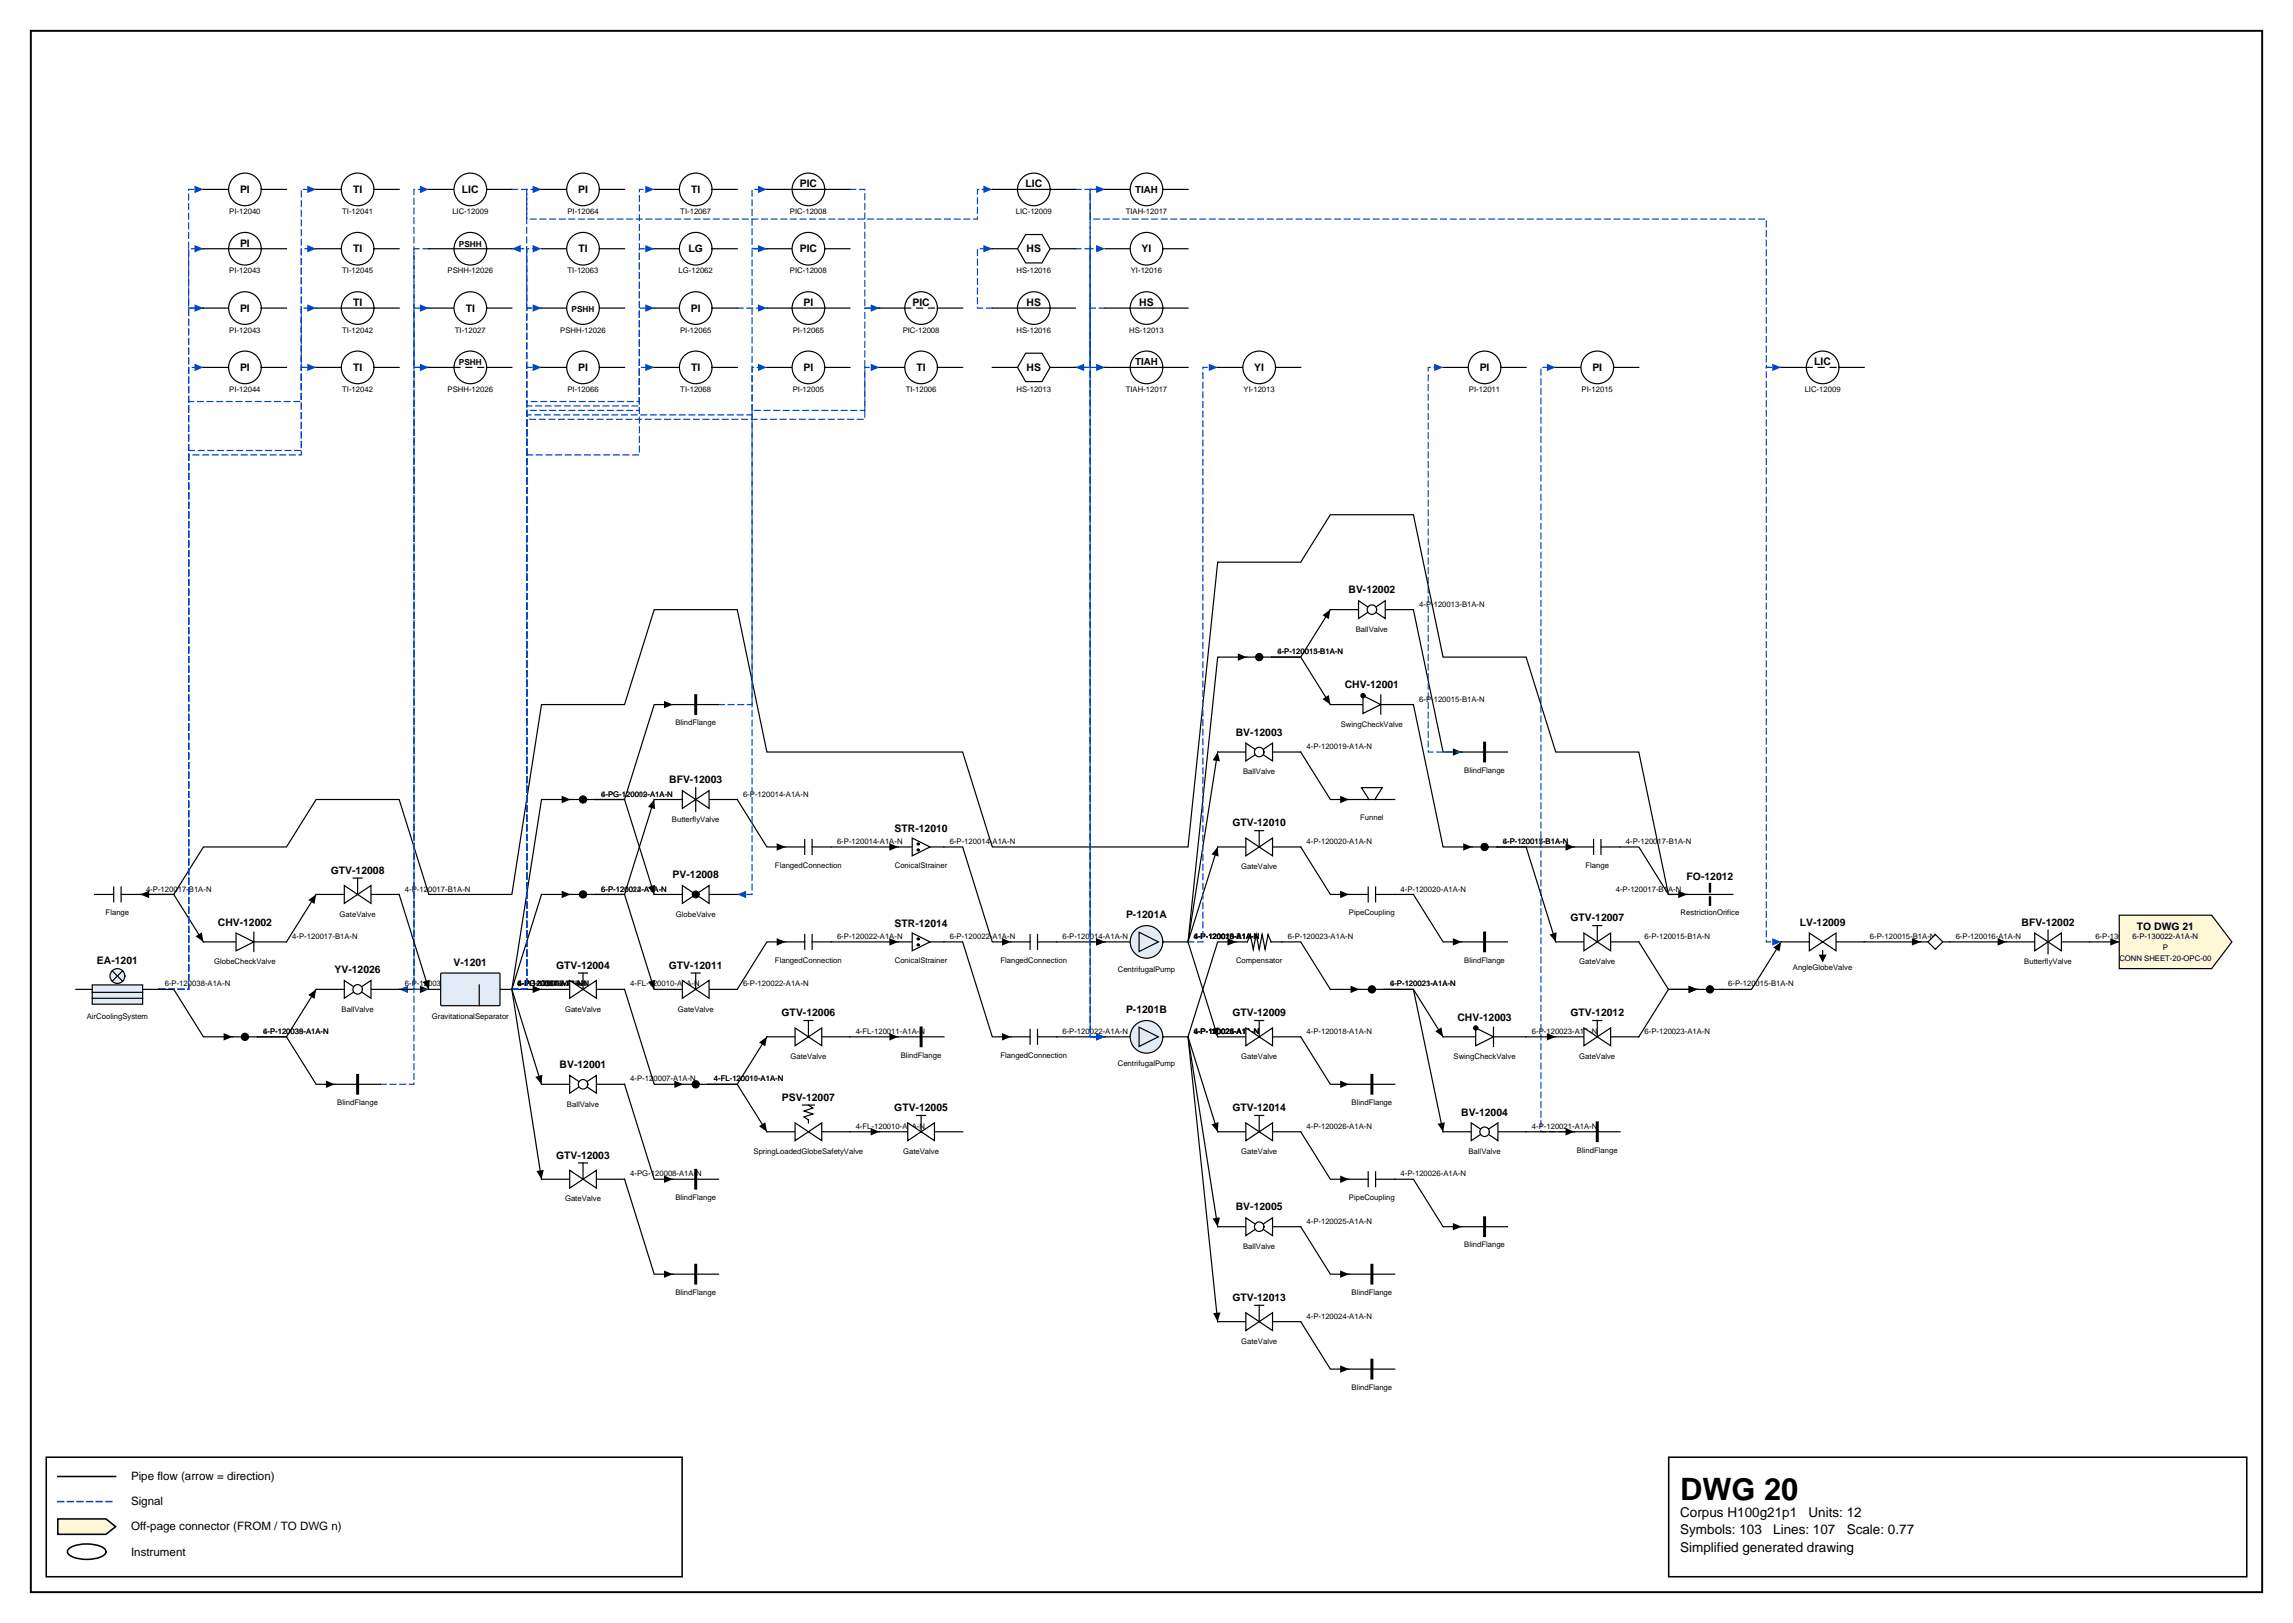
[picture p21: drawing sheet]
<svg xmlns="http://www.w3.org/2000/svg" width="420mm" height="297mm" viewBox="0 0 420 297" stroke-linecap="round" stroke-linejoin="round" font-family="sans-serif">
<defs><g id="words">
<text font-size="5.6" x="307.6" y="274.5">DWG 20</text>
<g font-size="2.5">
<text x="307.6" y="277.6">Corpus H100g21p1</text>
<text x="307.6" y="280.8">Symbols: 103</text>
<text x="324.6" y="280.8">Lines: 107</text>
<text x="331.1" y="277.6">Units: 12</text>
<text x="338.1" y="280.8">Scale: 0.77</text>
<text x="307.6" y="284">Simplified generated drawing</text>
</g>
<g font-size="2.1">
<text x="24" y="270.9">Pipe flow (arrow = direction)</text>
<text x="24" y="275.5">Signal</text>
<text x="24" y="280.1">Off-page connector (FROM / TO DWG n)</text>
<text x="24" y="284.7">Instrument</text>
</g>
<g font-size="1.9">
<text x="43.9" y="35.3">PI</text>
<text x="64.6" y="35.3">TI</text>
<text x="84.6" y="35.3">LIC</text>
<text x="105.8" y="35.3">PI</text>
<text x="126.5" y="35.3">TI</text>
<text x="146.4" y="34.3">PIC</text>
<text x="187.7" y="34.3">LIC</text>
<text x="43.9" y="45.1">PI</text>
<text x="64.6" y="46.2">TI</text>
<text x="105.9" y="46.2">TI</text>
<text x="126.1" y="46.2">LG</text>
<text x="146.4" y="46.2">PIC</text>
<text x="187.9" y="46.2">HS</text>
<text x="209" y="46.2">YI</text>
<text x="43.9" y="57">PI</text>
<text x="64.6" y="56">TI</text>
<text x="85.3" y="57">TI</text>
<text x="126.5" y="57">PI</text>
<text x="147.1" y="56">PI</text>
<text x="167.1" y="56">PIC</text>
<text x="187.9" y="56">HS</text>
<text x="208.6" y="56">HS</text>
<text x="43.9" y="67.9">PI</text>
<text x="64.6" y="67.9">TI</text>
<text x="105.8" y="67.9">PI</text>
<text x="126.5" y="67.9">TI</text>
<text x="147.1" y="67.9">PI</text>
<text x="167.8" y="67.9">TI</text>
<text x="187.9" y="67.9">HS</text>
<text x="229.6" y="67.9">YI</text>
<text x="270.9" y="67.9">PI</text>
<text x="291.5" y="67.9">PI</text>
<text x="332.2" y="66.8">LIC</text>
<text x="246.9" y="108.6">BV-12002</text>
<text x="246.2" y="126">CHV-12001</text>
<text x="226.3" y="134.7">BV-12003</text>
<text x="122.5" y="143.4">BFV-12003</text>
<text x="163.8" y="152.3">STR-12010</text>
<text x="225.6" y="151.2">GTV-12010</text>
<text x="60.6" y="159.9">GTV-12008</text>
<text x="123.1" y="160.7">PV-12008</text>
<text x="308.8" y="161">FO-12012</text>
<text x="39.9" y="169.4">CHV-12002</text>
<text x="163.8" y="169.7">STR-12014</text>
<text x="206.2" y="168.1">P-1201A</text>
<text x="287.5" y="168.6">GTV-12007</text>
<text x="329.5" y="169.4">LV-12009</text>
<text x="370.1" y="169.4">BFV-12002</text>
<text x="391.2" y="170.1">TO DWG 21</text>
<text x="17.7" y="176.5">EA-1201</text>
<text x="61.3" y="178.1">YV-12026</text>
<text x="83" y="176.7">V-1201</text>
<text x="101.8" y="177.3">GTV-12004</text>
<text x="122.5" y="177.3">GTV-12011</text>
<text x="143.1" y="186">GTV-12006</text>
<text x="206.2" y="185.4">P-1201B</text>
<text x="225.6" y="186">GTV-12009</text>
<text x="287.5" y="186">GTV-12012</text>
<text x="266.8" y="186.8">CHV-12003</text>
<text x="102.5" y="195.5">BV-12001</text>
<text x="143.1" y="201.4">PSV-12007</text>
<text x="163.7" y="203.3">GTV-12005</text>
<text x="225.6" y="203.3">GTV-12014</text>
<text x="267.5" y="204.2">BV-12004</text>
<text x="101.8" y="212">GTV-12003</text>
<text x="226.3" y="221.5">BV-12005</text>
<text x="225.6" y="238.1">GTV-12013</text>
</g>
<g font-size="1.8">
<text x="207.8" y="35.3">TIAH</text>
<text x="207.8" y="66.8">TIAH</text>
</g>
<g font-size="1.5">
<text x="84" y="45.1">PSHH</text>
<text x="104.7" y="57">PSHH</text>
<text x="84" y="66.8">PSHH</text>
</g>
<g font-size="1.4">
<text x="42" y="39.2">PI-12040</text>
<text x="62.7" y="39.2">TI-12041</text>
<text x="82.8" y="39.2">LIC-12009</text>
<text x="103.9" y="39.2">PI-12064</text>
<text x="124.6" y="39.2">TI-12067</text>
<text x="144.6" y="39.2">PIC-12008</text>
<text x="186" y="39.2">LIC-12009</text>
<text x="206.1" y="39.2">TIAH-12017</text>
<text x="42" y="50.1">PI-12043</text>
<text x="62.7" y="50.1">TI-12045</text>
<text x="82" y="50.1">PSHH-12026</text>
<text x="103.9" y="50.1">TI-12063</text>
<text x="124.2" y="50.1">LG-12062</text>
<text x="144.6" y="50.1">PIC-12008</text>
<text x="186.1" y="50.1">HS-12016</text>
<text x="207" y="50.1">YI-12016</text>
<text x="42" y="60.9">PI-12043</text>
<text x="62.7" y="60.9">TI-12042</text>
<text x="83.3" y="60.9">TI-12027</text>
<text x="102.6" y="60.9">PSHH-12026</text>
<text x="124.5" y="60.9">PI-12065</text>
<text x="145.1" y="60.9">PI-12065</text>
<text x="165.3" y="60.9">PIC-12008</text>
<text x="186.1" y="60.9">HS-12016</text>
<text x="206.7" y="60.9">HS-12013</text>
<text x="42" y="71.8">PI-12044</text>
<text x="62.7" y="71.8">TI-12042</text>
<text x="82" y="71.8">PSHH-12026</text>
<text x="103.9" y="71.8">PI-12066</text>
<text x="124.6" y="71.8">TI-12068</text>
<text x="145.1" y="71.8">PI-12005</text>
<text x="165.8" y="71.8">TI-12006</text>
<text x="186.1" y="71.8">HS-12013</text>
<text x="206.1" y="71.8">TIAH-12017</text>
<text x="227.7" y="71.8">YI-12013</text>
<text x="268.9" y="71.8">PI-12011</text>
<text x="289.6" y="71.8">PI-12015</text>
<text x="330.4" y="71.8">LIC-12009</text>
<text x="259.8" y="111">4-P-120013-B1A-N</text>
<text x="233.9" y="119.7">4-P-120013-B1A-N</text>
<text x="233.9" y="119.7">6-P-120015-B1A-N</text>
<text x="248.2" y="115.6">BallValve</text>
<text x="259.8" y="128.4">6-P-120015-B1A-N</text>
<text x="123.6" y="132.7">BlindFlange</text>
<text x="239.2" y="137.1">4-P-120019-A1A-N</text>
<text x="245.5" y="133">SwingCheckValve</text>
<text x="227.6" y="141.7">BallValve</text>
<text x="268.1" y="141.4">BlindFlange</text>
<text x="110.1" y="145.8">4-PG-120009-A1A-N</text>
<text x="110.1" y="145.8">6-PG-120012-A1A-N</text>
<text x="136" y="145.8">6-P-120014-A1A-N</text>
<text x="123" y="150.4">ButterflyValve</text>
<text x="153.2" y="154.5">6-P-120014-A1A-N</text>
<text x="173.9" y="154.5">6-P-120014-A1A-N</text>
<text x="239.2" y="154.5">4-P-120020-A1A-N</text>
<text x="249" y="150.1">Funnel</text>
<text x="275.1" y="154.5">6-P-120015-B1A-N</text>
<text x="275.1" y="154.5">4-P-120017-B1A-N</text>
<text x="297.7" y="154.5">4-P-120017-B1A-N</text>
<text x="141.9" y="158.8">FlangedConnection</text>
<text x="163.8" y="158.8">ConicalStrainer</text>
<text x="227.2" y="159.1">GateValve</text>
<text x="290.3" y="158.8">Flange</text>
<text x="19.3" y="167.5">Flange</text>
<text x="26.7" y="163.2">4-P-120017-B1A-N</text>
<text x="62.2" y="167.8">GateValve</text>
<text x="74.1" y="163.2">4-P-120017-B1A-N</text>
<text x="110.1" y="163.2">6-P-120022-A1A-N</text>
<text x="110.1" y="163.2">6-P-120014-A1A-N</text>
<text x="123.7" y="167.8">GlobeValve</text>
<text x="247" y="167.5">PipeCoupling</text>
<text x="256.4" y="163.2">4-P-120020-A1A-N</text>
<text x="295.8" y="163.2">4-P-120017-B1A-N</text>
<text x="307.7" y="167.5">RestrictionOrifice</text>
<text x="53.5" y="171.9">4-P-120017-B1A-N</text>
<text x="153.2" y="171.9">6-P-120022-A1A-N</text>
<text x="173.9" y="171.9">6-P-120022-A1A-N</text>
<text x="194.5" y="171.9">6-P-120014-A1A-N</text>
<text x="218.6" y="171.9">6-P-120015-B1A-N</text>
<text x="218.6" y="171.9">4-P-120019-A1A-N</text>
<text x="218.6" y="171.9">4-P-120018-A1A-N</text>
<text x="218.6" y="171.9">4-P-120020-A1A-N</text>
<text x="235.8" y="171.9">6-P-120023-A1A-N</text>
<text x="301.1" y="171.9">6-P-120015-B1A-N</text>
<text x="342.4" y="171.9">6-P-120015-B1A-N</text>
<text x="358" y="171.9">6-P-120016-A1A-N</text>
<text x="383.6" y="171.9">6-P-130022-A1A-N</text>
<text x="390.5" y="171.9">6-P-130022-A1A-N</text>
<text x="396" y="173.9">P</text>
<text x="39.2" y="176.5">GlobeCheckValve</text>
<text x="141.9" y="176.2">FlangedConnection</text>
<text x="163.8" y="176.2">ConicalStrainer</text>
<text x="183.2" y="176.2">FlangedConnection</text>
<text x="204.6" y="177.8">CentrifugalPump</text>
<text x="226.3" y="176.2">Compensator</text>
<text x="268.1" y="176.2">BlindFlange</text>
<text x="289.1" y="176.5">GateValve</text>
<text x="328.2" y="177.5">AngleGlobeValve</text>
<text x="370.6" y="176.5">ButterflyValve</text>
<text x="388" y="175.8">CONN SHEET-20-OPC-00</text>
<text x="30.2" y="180.5">6-P-120038-A1A-N</text>
<text x="62.5" y="185.1">BallValve</text>
<text x="74.1" y="180.5">6-P-120038-A1A-N</text>
<text x="94.8" y="180.5">4-P-120007-A1A-N</text>
<text x="94.8" y="180.5">4-PG-120008-A1A-N</text>
<text x="94.8" y="180.5">6-PG-120012-A1A-N</text>
<text x="94.8" y="180.5">6-P-120014-A1A-N</text>
<text x="94.8" y="180.5">4-FL-120010-A1A-N</text>
<text x="103.4" y="185.1">GateValve</text>
<text x="115.4" y="180.5">4-FL-120010-A1A-N</text>
<text x="124.1" y="185.1">GateValve</text>
<text x="136" y="180.5">6-P-120022-A1A-N</text>
<text x="254.5" y="180.5">6-P-120023-A1A-N</text>
<text x="254.5" y="180.5">4-P-120021-A1A-N</text>
<text x="316.4" y="180.5">6-P-120015-B1A-N</text>
<text x="15.9" y="186.5">AirCoolingSystem</text>
<text x="48.2" y="189.2">4-P-120039-A1A-N</text>
<text x="48.2" y="189.2">6-P-120038-A1A-N</text>
<text x="79.1" y="186.5">GravitationalSeparator</text>
<text x="156.7" y="189.2">4-FL-120011-A1A-N</text>
<text x="194.5" y="189.2">6-P-120022-A1A-N</text>
<text x="218.6" y="189.2">4-P-120025-A1A-N</text>
<text x="218.6" y="189.2">6-P-120023-A1A-N</text>
<text x="218.6" y="189.2">4-P-120024-A1A-N</text>
<text x="218.6" y="189.2">4-P-120026-A1A-N</text>
<text x="239.2" y="189.2">4-P-120018-A1A-N</text>
<text x="280.5" y="189.2">6-P-120023-A1A-N</text>
<text x="301.1" y="189.2">6-P-120023-A1A-N</text>
<text x="115.4" y="197.9">4-P-120007-A1A-N</text>
<text x="130.7" y="197.9">4-FL-120011-A1A-N</text>
<text x="130.7" y="197.9">4-FL-120010-A1A-N</text>
<text x="144.7" y="193.8">GateValve</text>
<text x="164.9" y="193.6">BlindFlange</text>
<text x="183.2" y="193.6">FlangedConnection</text>
<text x="204.6" y="195.2">CentrifugalPump</text>
<text x="227.2" y="193.8">GateValve</text>
<text x="266.1" y="193.8">SwingCheckValve</text>
<text x="289.1" y="193.8">GateValve</text>
<text x="61.8" y="202.2">BlindFlange</text>
<text x="103.8" y="202.5">BallValve</text>
<text x="247.4" y="202.2">BlindFlange</text>
<text x="156.7" y="206.6">4-FL-120010-A1A-N</text>
<text x="239.2" y="206.6">4-P-120026-A1A-N</text>
<text x="280.5" y="206.6">4-P-120021-A1A-N</text>
<text x="115.4" y="215.3">4-PG-120008-A1A-N</text>
<text x="138" y="211.2">SpringLoadedGlobeSafetyValve</text>
<text x="165.3" y="211.2">GateValve</text>
<text x="227.2" y="211.2">GateValve</text>
<text x="256.4" y="215.3">4-P-120026-A1A-N</text>
<text x="268.9" y="211.2">BallValve</text>
<text x="288.7" y="210.9">BlindFlange</text>
<text x="103.4" y="219.9">GateValve</text>
<text x="123.6" y="219.6">BlindFlange</text>
<text x="247" y="219.6">PipeCoupling</text>
<text x="239.2" y="224">4-P-120025-A1A-N</text>
<text x="227.6" y="228.6">BallValve</text>
<text x="268.1" y="228.3">BlindFlange</text>
<text x="123.6" y="237">BlindFlange</text>
<text x="247.4" y="237">BlindFlange</text>
<text x="227.2" y="245.9">GateValve</text>
<text x="239.2" y="241.4">4-P-120024-A1A-N</text>
<text x="247.4" y="254.4">BlindFlange</text>
</g>
</g></defs>
<path d="M5.6 5.6h408.6v285.8h-408.6z" fill="none" stroke="#000" stroke-width=".35"/>
<path d="M8.5 266.7h116.4v21.9h-116.4zM10.6 270.2h10.6M305.5 266.7h105.8v21.9h-105.8z" fill="none" stroke="#000" stroke-width=".28"/>
<path d="M10.6 274.8h10.6" fill="none" stroke="#0046c8" stroke-width=".28" stroke-dasharray="1.1 .7"/>
<path d="M10.6 278h8.8l1.8 1.4-1.8 1.4h-8.8z" fill="#fff7d6" stroke="#000" stroke-width=".28"/>
<path d="M12.7 283.4a6.7 6.7 0 0 1 6.3 0 .72 .72 0 0 1 0 1.2 6.7 6.7 0 0 1-6.3 0 .72 .72 0 0 1 0-1.2z" fill="none" stroke="#000" stroke-width=".28"/>
<path d="M357 172.4h10.4M238.1 224.5l5.5 8.7h3.4" fill="none" stroke="#000" stroke-width=".22"/>
<path d="M365.7 171.7l1.7 .7-1.7 .7zM245.4 232.5l1.6 .7-1.6 .7z" fill="#000"/>
<path d="M288.3 207.1h-6.2v-139.9h2.7" fill="none" stroke="#0046c8" stroke-width=".22" stroke-dasharray="1.1 .7"/>
<path d="M283.2 66.6l1.6 .6-1.6 .7z" fill="#0046c8"/>
<path d="M93.7 34.7h2.7v5.4h82.6v-5.4h2.7" fill="none" stroke="#0046c8" stroke-width=".22" stroke-dasharray="1.1 .7"/>
<path d="M180 34l1.7 .7-1.7 .6z" fill="#0046c8"/>
<path d="M155.6 34.7h2.7v21.7h2.7" fill="none" stroke="#0046c8" stroke-width=".22" stroke-dasharray="1.1 .7"/>
<path d="M159.4 55.7l1.6 .7-1.6 .7z" fill="#0046c8"/>
<path d="M258.8 111.6l5.4 26h3.4" fill="none" stroke="#000" stroke-width=".22"/>
<path d="M266 137l1.6 .6-1.6 .7z" fill="#000"/>
<path d="M37.2 56.4h-2.7v-10.9h2.7" fill="none" stroke="#0046c8" stroke-width=".22" stroke-dasharray="1.1 .7"/>
<path d="M35.6 44.8l1.6 .7-1.6 .7z" fill="#0046c8"/>
<path d="M255.3 163.7h3.5l5.4 8.7h3.4" fill="none" stroke="#000" stroke-width=".22"/>
<path d="M266 171.7l1.6 .7-1.6 .7z" fill="#000"/>
<path d="M267.6 137.6h-6.1v-70.4h2.7" fill="none" stroke="#0046c8" stroke-width=".22" stroke-dasharray="1.1 .7"/>
<path d="M262.6 66.6l1.6 .6-1.6 .7z" fill="#0046c8"/>
<path d="M69.7 198.4h6.1v-142h2.7" fill="none" stroke="#0046c8" stroke-width=".22" stroke-dasharray="1.1 .7"/>
<path d="M76.9 55.7l1.6 .7-1.6 .7z" fill="#0046c8"/>
<path d="M172.8 155h3.4l5.5 17.4h3.4M300 172.4l5.5 8.7h5.3M193.5 189.8h8.8M279.4 189.8h5.4M255.3 215.8h3.5l5.4 8.7h3.4" fill="none" stroke="#000" stroke-width=".22"/>
<path d="M183.5 171.7l1.6 .7-1.6 .7zM200.7 189.1l1.6 .7-1.6 .6zM283.2 189.1l1.6 .7-1.6 .6zM309.2 180.4l1.6 .7-1.6 .7zM266 223.8l1.6 .7-1.6 .7z" fill="#000"/>
<path d="M78.5 67.2h-2.7v113.9h-2.7" fill="none" stroke="#0046c8" stroke-width=".22" stroke-dasharray="1.1 .7"/>
<path d="M73.1 181.1l1.6-.7v1.4z" fill="#0046c8"/>
<path d="M202.3 56.4h-2.7v10.8h-2.7" fill="none" stroke="#0046c8" stroke-width=".22" stroke-dasharray="1.1 .7"/>
<path d="M196.9 67.2l1.6-.6v1.3z" fill="#0046c8"/>
<path d="M258.8 129l5.4 26h5.3M25.7 163.7h6.1l5.4 8.7M341.3 172.4h10.4" fill="none" stroke="#000" stroke-width=".22"/>
<path d="M267.9 154.3l1.6 .7-1.6 .7zM35.8 171.4l1.2-.8 .2 1.8zM350 171.7l1.7 .7-1.7 .7z" fill="#000"/>
<path d="M131.6 129h6.1v-52.3h20.6v-9.5h2.7" fill="none" stroke="#0046c8" stroke-width=".22" stroke-dasharray="1.1 .7"/>
<path d="M159.4 66.6l1.6 .6-1.6 .7z" fill="#0046c8"/>
<path d="M25.7 163.7h6.1l5.4-8.7h15.2l5.5-8.7h15.2l5.4 17.4h15.2l5.4-34.7h15.2l5.5-17.4h15.2l5.4 26h35.8l5.5 17.4h35.8l5.4-52.1h15.2l5.5-8.7h15.2l5.4 26.1h15.2l5.4 17.3h15.2l5.5 26.1h3.4M152.2 172.4h12.3M234.7 172.4h3.4l5.5 8.7h5.3M155.6 189.8h8.9" fill="none" stroke="#000" stroke-width=".22"/>
<path d="M25.7 163.7l1.6-.7v1.4zM162.8 171.7l1.7 .7-1.7 .7zM162.8 189.1l1.7 .7-1.7 .6zM247.3 180.4l1.6 .7-1.6 .7z" fill="#000"/>
<path d="M57.9 67.2h-2.7v-10.8h2.7" fill="none" stroke="#0046c8" stroke-width=".22" stroke-dasharray="1.1 .7"/>
<path d="M56.2 55.7l1.7 .7-1.7 .7z" fill="#0046c8"/>
<path d="M152.2 155h12.3M326.1 172.4l-5.4 8.7h-5.4M114.3 198.4l5.5 17.4h3.4M155.6 207.1h5.4" fill="none" stroke="#000" stroke-width=".22"/>
<path d="M162.8 154.3l1.7 .7-1.7 .7zM324.7 173.4l1.4-1-.3 1.7zM121.6 215.1l1.6 .7-1.6 .7zM159.4 206.5l1.6 .6-1.6 .7z" fill="#000"/>
<path d="M99.1 56.4h-2.7v-10.9h-2.7" fill="none" stroke="#0046c8" stroke-width=".22" stroke-dasharray="1.1 .7"/>
<path d="M93.7 45.5l1.6-.7v1.4z" fill="#0046c8"/>
<path d="M288.3 155h-14.2h5.3l5.4 17.4M296.6 155h3.4l5.5 8.7h3.4M238.1 241.9l5.5 8.7h3.4" fill="none" stroke="#000" stroke-width=".22"/>
<path d="M286.6 154.3l1.7 .7-1.7 .7zM283.7 171l1.3-.4-.2 1.8zM307.3 163l1.6 .7-1.6 .7zM245.4 249.9l1.6 .7-1.6 .7z" fill="#000"/>
<path d="M202.3 34.7h-2.7v32.5h2.7" fill="none" stroke="#0046c8" stroke-width=".22" stroke-dasharray="1.1 .7"/>
<path d="M200.7 66.6l1.6 .6-1.6 .7z" fill="#0046c8"/>
<path d="M243.6 111.6l-5.5 8.7h-5.3h5.3l5.5 8.7M123.2 129h-3.4l-5.5 17.3h-5.3h5.3l5.5 17.4M143.8 172.4h-3.4l-5.4 8.7M114.3 215.8l5.5 17.4h3.4" fill="none" stroke="#000" stroke-width=".22"/>
<path d="M242.1 112.6l1.5-1-.3 1.7zM121.6 128.3l1.6 .7-1.6 .6zM242.1 127.9l1.2-.7 .3 1.8zM118.6 162.3l1.3-.4-.1 1.8zM142.2 171.7l1.6 .7-1.6 .7zM121.6 232.5l1.6 .7-1.6 .7z" fill="#000"/>
<path d="M135 56.4h5.4" fill="none" stroke="#0046c8" stroke-width=".22" stroke-dasharray="1.1 .7"/>
<path d="M138.8 55.7l1.6 .7-1.6 .7z" fill="#0046c8"/>
<path d="M196.9 67.2h2.7v105.2h2.7" fill="none" stroke="#0046c8" stroke-width=".22" stroke-dasharray="1.1 .7"/>
<path d="M200.7 171.7l1.6 .7-1.6 .7z" fill="#0046c8"/>
<path d="M222.9 137.6l-5.4 34.8M228.3 120.3h-5.4l-5.4 52.1M238.1 137.6l5.5 8.7h3.4M222.9 155l-5.4 17.4M217.5 172.4l5.4 17.4" fill="none" stroke="#000" stroke-width=".22"/>
<path d="M222.9 137.6l.5 1.8-1.4-.3zM226.6 119.6l1.7 .7-1.7 .6zM222.9 155l.2 1.8-1.3-.4zM245.4 145.6l1.6 .7-1.6 .7zM221.8 188.4l1.3-.4-.2 1.8z" fill="#000"/>
<path d="M217.5 172.4h2.7v-105.2h2.7" fill="none" stroke="#0046c8" stroke-width=".22" stroke-dasharray="1.1 .7"/>
<path d="M221.3 66.6l1.6 .6-1.6 .7z" fill="#0046c8"/>
<path d="M193.5 172.4h8.8M73.1 181.1h5.4M238.1 189.8l5.5 8.6h3.4M264.2 189.8l-5.4-8.7h-5.4h5.4l5.4 26M310.8 181.1h-5.3l-5.5 8.7" fill="none" stroke="#000" stroke-width=".22"/>
<path d="M200.7 171.7l1.6 .7-1.6 .7zM76.9 180.4l1.6 .7-1.6 .7zM245.4 197.8l1.6 .6-1.6 .7zM262.8 188.7l1.1-.7 .3 1.8zM309.2 180.4l1.6 .7-1.6 .7zM263.2 205.7l1.3-.3-.3 1.7z" fill="#000"/>
<path d="M78.5 181.1h-2.7v-146.4h2.7" fill="none" stroke="#0046c8" stroke-width=".22" stroke-dasharray="1.1 .7"/>
<path d="M76.9 34l1.6 .7-1.6 .6z" fill="#0046c8"/>
<path d="M93.7 181.1h2.7v-113.9h2.7" fill="none" stroke="#0046c8" stroke-width=".22" stroke-dasharray="1.1 .7"/>
<path d="M97.5 66.6l1.6 .6-1.6 .7z" fill="#0046c8"/>
<path d="M93.7 181.1l5.4 17.3" fill="none" stroke="#000" stroke-width=".22"/>
<path d="M98 197.1l1.3-.4-.2 1.7z" fill="#000"/>
<path d="M93.7 181.1h2.7v-124.7h2.7" fill="none" stroke="#0046c8" stroke-width=".22" stroke-dasharray="1.1 .7"/>
<path d="M97.5 55.7l1.6 .7-1.6 .7z" fill="#0046c8"/>
<path d="M93.7 181.1l5.4 34.7" fill="none" stroke="#000" stroke-width=".22"/>
<path d="M98.2 214.3l1.4-.2-.5 1.7z" fill="#000"/>
<path d="M93.7 181.1h2.7v-135.6h2.7" fill="none" stroke="#0046c8" stroke-width=".22" stroke-dasharray="1.1 .7"/>
<path d="M97.5 44.8l1.6 .7-1.6 .7z" fill="#0046c8"/>
<path d="M93.7 181.1h2.7v-146.4h2.7" fill="none" stroke="#0046c8" stroke-width=".22" stroke-dasharray="1.1 .7"/>
<path d="M97.5 34l1.6 .7-1.6 .6z" fill="#0046c8"/>
<path d="M104.5 146.3h-5.4l-5.4 34.8" fill="none" stroke="#000" stroke-width=".22"/>
<path d="M102.8 145.6l1.7 .7-1.7 .7z" fill="#000"/>
<path d="M93.7 181.1h2.7v-97.8h20.7v-16.1h2.7" fill="none" stroke="#0046c8" stroke-width=".22" stroke-dasharray="1.1 .7"/>
<path d="M118.1 66.6l1.7 .6-1.7 .7z" fill="#0046c8"/>
<path d="M93.7 181.1h2.7v-107.6h20.7v-17.1h2.7" fill="none" stroke="#0046c8" stroke-width=".22" stroke-dasharray="1.1 .7"/>
<path d="M118.1 55.7l1.7 .7-1.7 .7z" fill="#0046c8"/>
<path d="M93.7 181.1h2.7v-106.8h20.7v-28.8h2.7" fill="none" stroke="#0046c8" stroke-width=".22" stroke-dasharray="1.1 .7"/>
<path d="M118.1 44.8l1.7 .7-1.7 .7z" fill="#0046c8"/>
<path d="M93.7 181.1h2.7v-106h20.7v-40.4h2.7" fill="none" stroke="#0046c8" stroke-width=".22" stroke-dasharray="1.1 .7"/>
<path d="M118.1 34l1.7 .7-1.7 .6z" fill="#0046c8"/>
<path d="M93.7 181.1h2.7v-105.2h41.3v-8.7h2.7" fill="none" stroke="#0046c8" stroke-width=".22" stroke-dasharray="1.1 .7"/>
<path d="M138.8 66.6l1.6 .6-1.6 .7z" fill="#0046c8"/>
<path d="M104.5 163.7h-5.4l-5.4 17.4h5.4" fill="none" stroke="#000" stroke-width=".22"/>
<path d="M102.8 163l1.7 .7-1.7 .7zM97.5 180.4l1.6 .7-1.6 .7z" fill="#000"/>
<path d="M93.7 181.1h2.7v-104.4h41.3v-31.2h2.7" fill="none" stroke="#0046c8" stroke-width=".22" stroke-dasharray="1.1 .7"/>
<path d="M138.8 44.8l1.6 .7-1.6 .7z" fill="#0046c8"/>
<path d="M73.1 163.7l5.4 17.4" fill="none" stroke="#000" stroke-width=".22"/>
<path d="M77.4 179.7l1.3-.4-.2 1.8z" fill="#000"/>
<path d="M181.7 56.4h-2.7v-10.9h2.7" fill="none" stroke="#0046c8" stroke-width=".22" stroke-dasharray="1.1 .7"/>
<path d="M180 44.8l1.7 .7-1.7 .7z" fill="#0046c8"/>
<path d="M78.5 45.5h-2.7v21.7h2.7" fill="none" stroke="#0046c8" stroke-width=".22" stroke-dasharray="1.1 .7"/>
<path d="M76.9 66.6l1.6 .6-1.6 .7z" fill="#0046c8"/>
<path d="M119.8 146.3l-5.5 17.4h-5.3h5.3l5.5 17.4M135 146.3l5.4 8.7h3.4M238.1 155l5.5 8.7h3.4M57.9 163.7l-5.5 8.7M382.6 172.4h5.4M217.5 189.8l5.4 34.7" fill="none" stroke="#000" stroke-width=".22"/>
<path d="M119.8 146.3l.1 1.8-1.3-.4zM142.2 154.3l1.6 .7-1.6 .7zM56.4 164.7l1.5-1-.3 1.7zM245.4 163l1.6 .7-1.6 .7zM386.4 171.7l1.6 .7-1.6 .7zM118.6 179.7l1.3-.4-.1 1.8zM222 223l1.4-.2-.5 1.7z" fill="#000"/>
<path d="M202.3 189.8h-2.7v-144.3h2.7" fill="none" stroke="#0046c8" stroke-width=".22" stroke-dasharray="1.1 .7"/>
<path d="M200.7 44.8l1.6 .7-1.6 .7z" fill="#0046c8"/>
<path d="M226.4 172.4h-3.5l-5.4 17.4 5.4 52.1" fill="none" stroke="#000" stroke-width=".22"/>
<path d="M224.7 171.7l1.7 .7-1.7 .7zM222.1 240.3l1.3-.1-.5 1.7z" fill="#000"/>
<path d="M202.3 189.8h-2.7v-155.1h2.7" fill="none" stroke="#0046c8" stroke-width=".22" stroke-dasharray="1.1 .7"/>
<path d="M200.7 34l1.6 .7-1.6 .6z" fill="#0046c8"/>
<path d="M172.8 172.4h3.4l5.5 17.4h3.4M57.9 181.1l-5.5 8.7h-5.3h5.3l5.5 8.6h3.4M140.4 189.8l-5.4 8.6h-5.3h5.3l5.4 8.7M217.5 189.8l5.4 17.3" fill="none" stroke="#000" stroke-width=".22"/>
<path d="M56.4 182.1l1.5-1-.3 1.7zM59.7 197.8l1.6 .6-1.6 .7zM139 190.8l1.4-1-.3 1.7zM183.5 189.1l1.6 .7-1.6 .6zM139 206.1l1.1-.7 .3 1.7zM221.8 205.8l1.3-.4-.2 1.7z" fill="#000"/>
<path d="M326.1 67.2h-2.7v105.2h2.7" fill="none" stroke="#0046c8" stroke-width=".22" stroke-dasharray="1.1 .7"/>
<path d="M324.5 171.7l1.6 .7-1.6 .7z" fill="#0046c8"/>
<path d="M114.3 181.1l5.5 17.3h5.3" fill="none" stroke="#000" stroke-width=".22"/>
<path d="M123.5 197.8l1.6 .6-1.6 .7z" fill="#000"/>
<path d="M29.1 181.1h5.4v-113.9h2.7" fill="none" stroke="#0046c8" stroke-width=".22" stroke-dasharray="1.1 .7"/>
<path d="M35.6 66.6l1.6 .6-1.6 .7z" fill="#0046c8"/>
<path d="M29.1 181.1h5.4v-124.7h2.7" fill="none" stroke="#0046c8" stroke-width=".22" stroke-dasharray="1.1 .7"/>
<path d="M35.6 55.7l1.6 .7-1.6 .7z" fill="#0046c8"/>
<path d="M29.1 181.1h5.4v-146.4h2.7" fill="none" stroke="#0046c8" stroke-width=".22" stroke-dasharray="1.1 .7"/>
<path d="M35.6 34l1.6 .7-1.6 .6z" fill="#0046c8"/>
<path d="M29.1 181.1h5.4v-98.7h20.7v-15.2h2.7" fill="none" stroke="#0046c8" stroke-width=".22" stroke-dasharray="1.1 .7"/>
<path d="M56.2 66.6l1.7 .6-1.7 .7z" fill="#0046c8"/>
<path d="M29.1 181.1h5.4v-97.8h20.7v-37.8h2.7" fill="none" stroke="#0046c8" stroke-width=".22" stroke-dasharray="1.1 .7"/>
<path d="M56.2 44.8l1.7 .7-1.7 .7z" fill="#0046c8"/>
<path d="M29.1 181.1h5.4v-107.6h20.7v-38.8h2.7" fill="none" stroke="#0046c8" stroke-width=".22" stroke-dasharray="1.1 .7"/>
<path d="M56.2 34l1.7 .7-1.7 .6z" fill="#0046c8"/>
<path d="M29.1 181.1h2.7l5.4 8.7h5.4" fill="none" stroke="#000" stroke-width=".22"/>
<path d="M40.9 189.1l1.7 .7-1.7 .6z" fill="#000"/>
<path d="M196.9 45.5h2.7v144.3h2.7" fill="none" stroke="#0046c8" stroke-width=".22" stroke-dasharray="1.1 .7"/>
<path d="M200.7 189.1l1.6 .7-1.6 .6z" fill="#0046c8"/>
<path d="M161 56.4h-2.7v18.7h-20.6v88.6h-2.7" fill="none" stroke="#0046c8" stroke-width=".22" stroke-dasharray="1.1 .7"/>
<path d="M135 163.7l1.6-.7v1.4z" fill="#0046c8"/>
<path d="M238.1 207.1l5.5 8.7h3.4" fill="none" stroke="#000" stroke-width=".22"/>
<path d="M245.4 215.1l1.6 .7-1.6 .7z" fill="#000"/>
<path d="M196.9 34.7h2.7v5.4h123.8v27.1h2.7" fill="none" stroke="#0046c8" stroke-width=".22" stroke-dasharray="1.1 .7"/>
<path d="M324.5 66.6l1.6 .6-1.6 .7z" fill="#0046c8"/>
<path d="M140.4 45.5h-2.7v-10.8h2.7" fill="none" stroke="#0046c8" stroke-width=".22" stroke-dasharray="1.1 .7"/>
<path d="M138.8 34l1.6 .7-1.6 .6z" fill="#0046c8"/>
<path d="M279.4 207.1h8.9M222.9 224.5h5.2M233 224.5h5.1" fill="none" stroke="#000" stroke-width=".22"/>
<path d="M286.6 206.5l1.7 .6-1.7 .7z" fill="#000"/>
<g fill="#fff" stroke="#000" stroke-width=".22">
<path d="M228.1 222.9l4.9 3.2v-3.2l-4.9 3.2z"/>
<circle cx="230.5" cy="224.5" r=".87"/>
</g>
<path d="M351.7 172.4h1.3M355.7 172.4h1.3" fill="none" stroke="#000" stroke-width=".22"/>
<path d="M353 172.4l1.3-1.4 1.4 1.4-1.4 1.3z" fill="#fff" stroke="#000" stroke-width=".22"/>
<path d="M37.2 67.2h4.7M47.8 67.2h4.6M288.3 207.1h8.3" fill="none" stroke="#000" stroke-width=".22"/>
<path d="M292.4 205.5v3.3" fill="none" stroke="#000" stroke-width=".54"/>
<circle cx="44.8" cy="67.2" r="2.99" fill="#fff" stroke="#000" stroke-width=".22"/>
<path d="M78.5 34.7h4.6M89.1 34.7h4.6" fill="none" stroke="#000" stroke-width=".22"/>
<circle cx="86.1" cy="34.7" r="2.99" fill="#fff" stroke="#000" stroke-width=".22"/>
<path d="M140.4 34.7h4.6M151 34.7h4.6" fill="none" stroke="#000" stroke-width=".22"/>
<circle cx="148" cy="34.7" r="2.99" fill="#fff" stroke="#000" stroke-width=".22"/>
<path d="M145 34.7h6M243.6 111.6h5.1M253.6 111.6h5.2" fill="none" stroke="#000" stroke-width=".22"/>
<g fill="#fff" stroke="#000" stroke-width=".22">
<path d="M248.7 109.9l4.9 3.3v-3.3l-4.9 3.3z"/>
<circle cx="251.2" cy="111.6" r=".87"/>
</g>
<path d="M37.2 56.4h4.7M47.8 56.4h4.6" fill="none" stroke="#000" stroke-width=".22"/>
<circle cx="44.8" cy="56.4" r="2.99" fill="#fff" stroke="#000" stroke-width=".22"/>
<path d="M37.2 45.5h4.7M47.8 45.5h4.6M247 163.7h3.5M250.5 162.3v2.8M251.8 163.7h3.5M251.8 162.3v2.8" fill="none" stroke="#000" stroke-width=".22"/>
<circle cx="44.8" cy="45.5" r="2.99" fill="#fff" stroke="#000" stroke-width=".22"/>
<path d="M37.2 34.7h4.7M47.8 34.7h4.6M41.9 45.5h5.9M267.6 137.6h8.4M61.3 198.4h8.4M247 233.2h8.3" fill="none" stroke="#000" stroke-width=".22"/>
<path d="M271.8 136v3.3M65.5 196.8v3.3M251.2 231.6v3.2" fill="none" stroke="#000" stroke-width=".54"/>
<circle cx="44.8" cy="34.7" r="2.99" fill="#fff" stroke="#000" stroke-width=".22"/>
<path d="M99.1 67.2h4.7M109.7 67.2h4.6" fill="none" stroke="#000" stroke-width=".22"/>
<circle cx="106.7" cy="67.2" r="2.99" fill="#fff" stroke="#000" stroke-width=".22"/>
<path d="M202.3 67.2h4.6M212.9 67.2h4.6" fill="none" stroke="#000" stroke-width=".22"/>
<circle cx="209.9" cy="67.2" r="2.99" fill="#fff" stroke="#000" stroke-width=".22"/>
<path d="M206.9 67.2h6M164.5 155h2.5M170.3 155h2.5" fill="none" stroke="#000" stroke-width=".22"/>
<path d="M167 153.4l3.3 1.6-3.3 1.6z" fill="#fff" stroke="#000" stroke-width=".22"/>
<g fill="#000" stroke="#000" stroke-width=".22">
<circle cx="168.1" cy="155.6" r=".19"/>
<circle cx="168.1" cy="154.5" r=".19"/>
</g>
<path d="M161 207.1h5.2M171.1 207.1h5.1" fill="none" stroke="#000" stroke-width=".22"/>
<path d="M166.2 205.5l4.9 3.3v-3.3l-4.9 3.3z" fill="#fff" stroke="#000" stroke-width=".22"/>
<path d="M167.8 204.1h1.7M168.6 204.1v3" fill="none" stroke="#000" stroke-width=".22"/>
<path d="M388 167.5h16.9l3.7 4.9-3.7 4.9h-16.9z" fill="#fff7d6" stroke="#000" stroke-width=".22"/>
<path d="M284.8 172.4h5.2M294.9 172.4h5.1" fill="none" stroke="#000" stroke-width=".22"/>
<path d="M290 170.8l4.9 3.2v-3.2l-4.9 3.2z" fill="#fff" stroke="#000" stroke-width=".22"/>
<path d="M291.6 169.4h1.6M292.4 169.4v3M264.2 189.8h6M273.4 189.8h6" fill="none" stroke="#000" stroke-width=".22"/>
<path d="M270.2 188.1l3.2 1.7-3.2 1.6z" fill="#fff" stroke="#000" stroke-width=".22"/>
<path d="M78.5 67.2h4.6M89.1 67.2h4.6M185.1 189.8h3.5M188.6 188.4v2.7M189.9 189.8h3.6M189.9 188.4v2.7M273.4 188v3.5M247 215.8h3.5M250.5 214.5v2.7M251.8 215.8h3.5M251.8 214.5v2.7" fill="none" stroke="#000" stroke-width=".22"/>
<circle cx="270.2" cy="188.1" r=".38" fill="#000" stroke="#000" stroke-width=".22"/>
<circle cx="86.1" cy="67.2" r="2.99" fill="#fff" stroke="#000" stroke-width=".22"/>
<path d="M202.3 56.4h4.6M212.9 56.4h4.6M83.1 67.2h1.1M85.3 67.2h1.1M87.5 67.2h1.1" fill="none" stroke="#000" stroke-width=".22"/>
<circle cx="209.9" cy="56.4" r="2.99" fill="#fff" stroke="#000" stroke-width=".22"/>
<path d="M206.9 56.4h6M326.1 172.4h5.2M336.1 172.4h5.2" fill="none" stroke="#000" stroke-width=".22"/>
<path d="M331.3 170.8l4.8 3.2v-3.2l-4.8 3.2z" fill="#fff" stroke="#000" stroke-width=".22"/>
<path d="M243.6 129h5.9M252.8 129h6M333.7 174v1.1" fill="none" stroke="#000" stroke-width=".22"/>
<path d="M333.2 174.8h1l-.5 1.1z" fill="#000" stroke="#000" stroke-width=".22"/>
<path d="M249.5 127.3l3.3 1.7-3.3 1.6z" fill="#fff" stroke="#000" stroke-width=".22"/>
<path d="M202.3 45.5h4.6M212.9 45.5h4.6M252.8 127.2v3.5" fill="none" stroke="#000" stroke-width=".22"/>
<circle cx="249.5" cy="127.3" r=".38" fill="#000" stroke="#000" stroke-width=".22"/>
<circle cx="209.9" cy="45.5" r="2.99" fill="#fff" stroke="#000" stroke-width=".22"/>
<path d="M123.2 129h8.4M17.3 163.7h3.5M20.8 162.3v2.8M22.2 163.7h3.5M22.2 162.3v2.8M143.8 172.4h3.5M147.3 171v2.7M148.7 172.4h3.5M148.7 171v2.7M226.4 172.4h2l.5-1.4 .6 2.7 .5-2.7 .5 2.7 .6-2.7 .5 2.7 .6-2.7 .5 1.4h2M140.4 189.8h5.2M150.4 189.8h5.2" fill="none" stroke="#000" stroke-width=".22"/>
<path d="M127.4 127.3v3.3" fill="none" stroke="#000" stroke-width=".54"/>
<path d="M145.6 188.1l4.8 3.3v-3.3l-4.8 3.3z" fill="#fff" stroke="#000" stroke-width=".22"/>
<path d="M57.9 67.2h4.6M68.5 67.2h4.6M308.9 163.7h8.3M147.2 186.8h1.6M148 186.8v3" fill="none" stroke="#000" stroke-width=".22"/>
<path d="M313.1 161.8v1.4M313.1 164.2v1.4" fill="none" stroke="#000" stroke-width=".43"/>
<circle cx="65.5" cy="67.2" r="2.99" fill="#fff" stroke="#000" stroke-width=".22"/>
<path d="M140.4 207.1h5.2M150.4 207.1h5.2" fill="none" stroke="#000" stroke-width=".22"/>
<path d="M145.6 205.5l4.8 3.3v-3.3l-4.8 3.3z" fill="#fff" stroke="#000" stroke-width=".22"/>
<path d="M99.1 198.4h5.2M109.2 198.4h5.1M146.9 202.2h2.2M148 202.2l.8 .6-1.6 .5 1.6 .6-1.6 .5 .8 .6v.5" fill="none" stroke="#000" stroke-width=".22"/>
<g fill="#fff" stroke="#000" stroke-width=".22">
<path d="M104.3 196.8l4.9 3.3v-3.3l-4.9 3.3z"/>
<circle cx="106.7" cy="198.4" r=".87"/>
</g>
<path d="M57.9 56.4h4.6M68.5 56.4h4.6M310.8 181.1h4.5" fill="none" stroke="#000" stroke-width=".22"/>
<circle cx="313.1" cy="181.1" r=".65" fill="#000" stroke="#000" stroke-width=".22"/>
<circle cx="65.5" cy="56.4" r="2.99" fill="#fff" stroke="#000" stroke-width=".22"/>
<path d="M62.5 56.4h6M99.1 56.4h4.7M109.7 56.4h4.6M143.8 155h3.5M147.3 153.7v2.7M148.7 155h3.5M148.7 153.7v2.7" fill="none" stroke="#000" stroke-width=".22"/>
<circle cx="106.7" cy="56.4" r="2.99" fill="#fff" stroke="#000" stroke-width=".22"/>
<path d="M269.5 155h4.6M288.3 155h3.5M291.8 153.7v2.7M293.1 155h3.5M293.1 153.7v2.7M222.9 241.9h5.2M233 241.9h5.1" fill="none" stroke="#000" stroke-width=".22"/>
<circle cx="271.8" cy="155" r=".65" fill="#000" stroke="#000" stroke-width=".22"/>
<path d="M228.1 240.3l4.9 3.2v-3.2l-4.9 3.2z" fill="#fff" stroke="#000" stroke-width=".22"/>
<path d="M202.3 34.7h4.6M212.9 34.7h4.6M229.7 238.9h1.6M230.5 238.9v3" fill="none" stroke="#000" stroke-width=".22"/>
<circle cx="209.9" cy="34.7" r="2.99" fill="#fff" stroke="#000" stroke-width=".22"/>
<path d="M264.2 67.2h4.6M274.8 67.2h4.6" fill="none" stroke="#000" stroke-width=".22"/>
<circle cx="271.8" cy="67.2" r="2.99" fill="#fff" stroke="#000" stroke-width=".22"/>
<path d="M119.8 181.1h5.1M129.8 181.1h5.2" fill="none" stroke="#000" stroke-width=".22"/>
<path d="M124.9 179.4l4.9 3.3v-3.3l-4.9 3.3z" fill="#fff" stroke="#000" stroke-width=".22"/>
<path d="M126.6 178.1h1.6M127.4 178.1v3M99.1 215.8h5.2M109.2 215.8h5.1" fill="none" stroke="#000" stroke-width=".22"/>
<path d="M104.3 214.2l4.9 3.3v-3.3l-4.9 3.3z" fill="#fff" stroke="#000" stroke-width=".22"/>
<path d="M161 67.2h4.7M171.6 67.2h4.6M228.3 120.3h4.5M164.5 189.8h8.3M247 198.4h8.3M105.9 212.8h1.7M106.7 212.8v3" fill="none" stroke="#000" stroke-width=".22"/>
<path d="M168.6 188.1v3.3M251.2 196.8v3.3" fill="none" stroke="#000" stroke-width=".54"/>
<circle cx="230.5" cy="120.3" r=".65" fill="#000" stroke="#000" stroke-width=".22"/>
<circle cx="168.6" cy="67.2" r="2.99" fill="#fff" stroke="#000" stroke-width=".22"/>
<path d="M99.1 45.5h4.7M109.7 45.5h4.6" fill="none" stroke="#000" stroke-width=".22"/>
<circle cx="106.7" cy="45.5" r="2.99" fill="#fff" stroke="#000" stroke-width=".22"/>
<path d="M99.1 34.7h4.7M109.7 34.7h4.6" fill="none" stroke="#000" stroke-width=".22"/>
<circle cx="106.7" cy="34.7" r="2.99" fill="#fff" stroke="#000" stroke-width=".22"/>
<path d="M119.8 67.2h4.6M130.4 67.2h4.6M104.5 146.3h4.5" fill="none" stroke="#000" stroke-width=".22"/>
<circle cx="106.7" cy="146.3" r=".65" fill="#000" stroke="#000" stroke-width=".22"/>
<circle cx="127.4" cy="67.2" r="2.99" fill="#fff" stroke="#000" stroke-width=".22"/>
<path d="M57.9 45.5h4.6M68.5 45.5h4.6" fill="none" stroke="#000" stroke-width=".22"/>
<circle cx="65.5" cy="45.5" r="2.99" fill="#fff" stroke="#000" stroke-width=".22"/>
<path d="M119.8 56.4h4.6M130.4 56.4h4.6" fill="none" stroke="#000" stroke-width=".22"/>
<circle cx="127.4" cy="56.4" r="2.99" fill="#fff" stroke="#000" stroke-width=".22"/>
<path d="M181.7 67.2h4.6M192.3 67.2h4.6" fill="none" stroke="#000" stroke-width=".22"/>
<path d="M187.8 64.6h3l1.5 2.6-1.5 2.6h-3l-1.5-2.6z" fill="#fff" stroke="#000" stroke-width=".22"/>
<path d="M119.8 45.5h4.6M130.4 45.5h4.6M247 250.6h8.3" fill="none" stroke="#000" stroke-width=".22"/>
<path d="M251.2 248.9v3.3" fill="none" stroke="#000" stroke-width=".54"/>
<circle cx="127.4" cy="45.5" r="2.99" fill="#fff" stroke="#000" stroke-width=".22"/>
<path d="M284.8 67.2h4.6M295.4 67.2h4.6" fill="none" stroke="#000" stroke-width=".22"/>
<circle cx="292.4" cy="67.2" r="2.99" fill="#fff" stroke="#000" stroke-width=".22"/>
<path d="M119.8 34.7h4.6M130.4 34.7h4.6" fill="none" stroke="#000" stroke-width=".22"/>
<circle cx="127.4" cy="34.7" r="2.99" fill="#fff" stroke="#000" stroke-width=".22"/>
<path d="M140.4 67.2h4.6M151 67.2h4.6" fill="none" stroke="#000" stroke-width=".22"/>
<circle cx="148" cy="67.2" r="2.99" fill="#fff" stroke="#000" stroke-width=".22"/>
<path d="M222.9 137.6h5.2M233 137.6h5.1" fill="none" stroke="#000" stroke-width=".22"/>
<g fill="#fff" stroke="#000" stroke-width=".22">
<path d="M228.1 136l4.9 3.3v-3.3l-4.9 3.3z"/>
<circle cx="230.5" cy="137.6" r=".87"/>
</g>
<path d="M202.3 172.4h4.6M212.9 172.4h4.6M123.2 215.8h8.4" fill="none" stroke="#000" stroke-width=".22"/>
<path d="M127.4 214.2v3.3" fill="none" stroke="#000" stroke-width=".54"/>
<circle cx="209.9" cy="172.4" r="2.99" fill="#e2ecf7" stroke="#000" stroke-width=".22"/>
<path d="M185.1 172.4h3.5M188.6 171v2.7M189.9 172.4h3.6M189.9 171v2.7M208.5 170.6l3.6 1.8-3.6 1.8zM284.8 189.8h5.2M294.9 189.8h5.1" fill="none" stroke="#000" stroke-width=".22"/>
<path d="M290 188.1l4.9 3.3v-3.3l-4.9 3.3z" fill="#fff" stroke="#000" stroke-width=".22"/>
<path d="M222.9 189.8h5.2M233 189.8h5.1M291.6 186.8h1.6M292.4 186.8v3" fill="none" stroke="#000" stroke-width=".22"/>
<path d="M228.1 188.1l4.9 3.3v-3.3l-4.9 3.3z" fill="#fff" stroke="#000" stroke-width=".22"/>
<path d="M57.9 181.1h5.1M67.9 181.1h5.2M229.7 186.8h1.6M230.5 186.8v3" fill="none" stroke="#000" stroke-width=".22"/>
<g fill="#fff" stroke="#000" stroke-width=".22">
<path d="M63 179.4l4.9 3.3v-3.3l-4.9 3.3z"/>
<circle cx="65.5" cy="181.1" r=".87"/>
</g>
<path d="M78.5 181.1h2.2M91.5 181.1h2.2M248.9 181.1h4.5" fill="none" stroke="#000" stroke-width=".22"/>
<circle cx="251.2" cy="181.1" r=".65" fill="#000" stroke="#000" stroke-width=".22"/>
<path d="M80.7 178.1h10.8v5.9h-10.8z" fill="#e2ecf7" stroke="#000" stroke-width=".22"/>
<path d="M57.9 163.7h5.1M67.9 163.7h5.2M87.7 180.3v3.8M123.2 233.2h8.4" fill="none" stroke="#000" stroke-width=".22"/>
<path d="M127.4 231.6v3.2" fill="none" stroke="#000" stroke-width=".54"/>
<path d="M63 162.1l4.9 3.2v-3.2l-4.9 3.2z" fill="#fff" stroke="#000" stroke-width=".22"/>
<path d="M247 146.3h3.6M251.7 146.3h3.6M64.7 160.7h1.6M65.5 160.7v3M267.6 172.4h8.4" fill="none" stroke="#000" stroke-width=".22"/>
<path d="M271.8 170.8v3.2" fill="none" stroke="#000" stroke-width=".54"/>
<path d="M249.3 144.2h3.8l-1.4 2.1h-1.1z" fill="#fff" stroke="#000" stroke-width=".22"/>
<path d="M57.9 34.7h4.6M68.5 34.7h4.6" fill="none" stroke="#000" stroke-width=".22"/>
<circle cx="65.5" cy="34.7" r="2.99" fill="#fff" stroke="#000" stroke-width=".22"/>
<path d="M140.4 56.4h4.6M151 56.4h4.6" fill="none" stroke="#000" stroke-width=".22"/>
<circle cx="148" cy="56.4" r="2.99" fill="#fff" stroke="#000" stroke-width=".22"/>
<path d="M145 56.4h6M181.7 56.4h4.6M192.3 56.4h4.6" fill="none" stroke="#000" stroke-width=".22"/>
<circle cx="189.3" cy="56.4" r="2.99" fill="#fff" stroke="#000" stroke-width=".22"/>
<path d="M186.3 56.4h6M119.8 163.7h5.1M129.8 163.7h5.2" fill="none" stroke="#000" stroke-width=".22"/>
<path d="M124.9 162.1l4.9 3.2v-3.2l-4.9 3.2z" fill="#fff" stroke="#000" stroke-width=".22"/>
<circle cx="127.4" cy="163.7" r=".62" fill="#000" stroke="#000" stroke-width=".22"/>
<path d="M78.5 45.5h4.6M89.1 45.5h4.6M267.6 224.5h8.4" fill="none" stroke="#000" stroke-width=".22"/>
<path d="M271.8 222.9v3.2" fill="none" stroke="#000" stroke-width=".54"/>
<circle cx="86.1" cy="45.5" r="2.99" fill="#fff" stroke="#000" stroke-width=".22"/>
<path d="M83.1 45.5h6M222.9 155h5.2M233 155h5.1" fill="none" stroke="#000" stroke-width=".22"/>
<path d="M228.1 153.4l4.9 3.2v-3.2l-4.9 3.2z" fill="#fff" stroke="#000" stroke-width=".22"/>
<path d="M229.7 152h1.6M230.5 152v3M37.2 172.4h6M46.5 172.4h5.9" fill="none" stroke="#000" stroke-width=".22"/>
<path d="M43.2 170.8l3.3 1.6-3.3 1.6z" fill="#fff" stroke="#000" stroke-width=".22"/>
<path d="M46.5 170.6v3.6M104.5 163.7h4.5M367.4 172.4h5.1M377.4 172.4h5.2" fill="none" stroke="#000" stroke-width=".22"/>
<circle cx="106.7" cy="163.7" r=".65" fill="#000" stroke="#000" stroke-width=".22"/>
<path d="M372.5 170.8l4.9 3.2v-3.2l-4.9 3.2z" fill="#fff" stroke="#000" stroke-width=".22"/>
<path d="M119.8 146.3h5.1M129.8 146.3h5.2M375 170.2v4.4" fill="none" stroke="#000" stroke-width=".22"/>
<path d="M124.9 144.7l4.9 3.3v-3.3l-4.9 3.3z" fill="#fff" stroke="#000" stroke-width=".22"/>
<path d="M127.4 144.2v4.3M202.3 189.8h4.6M212.9 189.8h4.6" fill="none" stroke="#000" stroke-width=".22"/>
<circle cx="209.9" cy="189.8" r="2.99" fill="#e2ecf7" stroke="#000" stroke-width=".22"/>
<path d="M164.5 172.4h2.5M170.3 172.4h2.5M42.6 189.8h4.5M125.1 198.4h4.6M208.5 188l3.6 1.8-3.6 1.7z" fill="none" stroke="#000" stroke-width=".22"/>
<g fill="#000" stroke="#000" stroke-width=".22">
<circle cx="44.8" cy="189.8" r=".65"/>
<circle cx="127.4" cy="198.4" r=".65"/>
</g>
<path d="M167 170.8l3.3 1.6-3.3 1.6z" fill="#fff" stroke="#000" stroke-width=".22"/>
<g fill="#000" stroke="#000" stroke-width=".22">
<circle cx="168.1" cy="172.9" r=".19"/>
<circle cx="168.1" cy="171.8" r=".19"/>
</g>
<path d="M78.5 56.4h4.6M89.1 56.4h4.6" fill="none" stroke="#000" stroke-width=".22"/>
<circle cx="86.1" cy="56.4" r="2.99" fill="#fff" stroke="#000" stroke-width=".22"/>
<path d="M326.1 67.2h4.6M336.7 67.2h4.6" fill="none" stroke="#000" stroke-width=".22"/>
<circle cx="333.7" cy="67.2" r="2.99" fill="#fff" stroke="#000" stroke-width=".22"/>
<path d="M330.7 67.2h1.1M332.9 67.2h1.1M335.1 67.2h1M99.1 181.1h5.2M109.2 181.1h5.1" fill="none" stroke="#000" stroke-width=".22"/>
<path d="M104.3 179.4l4.9 3.3v-3.3l-4.9 3.3z" fill="#fff" stroke="#000" stroke-width=".22"/>
<path d="M105.9 178.1h1.7M106.7 178.1v3M13.9 181.1h3M26.1 181.1h3" fill="none" stroke="#000" stroke-width=".22"/>
<path d="M16.9 180.3h9.2v3.5h-9.2z" fill="#e2ecf7" stroke="#000" stroke-width=".22"/>
<path d="M16.9 181.6h9.2M16.9 182.7h9.2" fill="none" stroke="#000" stroke-width=".22"/>
<circle cx="21.5" cy="178.6" r="1.36" fill="#e2ecf7" stroke="#000" stroke-width=".22"/>
<path d="M181.7 45.5h4.6M192.3 45.5h4.6M20.5 177.7l1.9 1.9M22.4 177.7l-1.9 1.9" fill="none" stroke="#000" stroke-width=".22"/>
<path d="M187.8 42.9h3l1.5 2.6-1.5 2.6h-3l-1.5-2.6z" fill="#fff" stroke="#000" stroke-width=".22"/>
<path d="M161 56.4h4.7M171.6 56.4h4.6" fill="none" stroke="#000" stroke-width=".22"/>
<circle cx="168.6" cy="56.4" r="2.99" fill="#fff" stroke="#000" stroke-width=".22"/>
<path d="M165.7 56.4h1M167.8 56.4h1.1M170 56.4h1.1M222.9 207.1h5.2M233 207.1h5.1" fill="none" stroke="#000" stroke-width=".22"/>
<path d="M228.1 205.5l4.9 3.3v-3.3l-4.9 3.3z" fill="#fff" stroke="#000" stroke-width=".22"/>
<path d="M181.7 34.7h4.6M192.3 34.7h4.6M229.7 204.1h1.6M230.5 204.1v3" fill="none" stroke="#000" stroke-width=".22"/>
<circle cx="189.3" cy="34.7" r="2.99" fill="#fff" stroke="#000" stroke-width=".22"/>
<path d="M186.3 34.7h6M140.4 45.5h4.6M151 45.5h4.6" fill="none" stroke="#000" stroke-width=".22"/>
<circle cx="148" cy="45.5" r="2.99" fill="#fff" stroke="#000" stroke-width=".22"/>
<path d="M264.2 207.1h5.2M274.2 207.1h5.2" fill="none" stroke="#000" stroke-width=".22"/>
<g fill="#fff" stroke="#000" stroke-width=".22">
<path d="M269.4 205.5l4.8 3.3v-3.3l-4.8 3.3z"/>
<circle cx="271.8" cy="207.1" r=".87"/>
</g>
<path d="M222.9 67.2h4.6M233.5 67.2h4.6" fill="none" stroke="#000" stroke-width=".22"/>
<circle cx="230.5" cy="67.2" r="2.99" fill="#fff" stroke="#000" stroke-width=".22"/>
<use href="#words"/>
</svg>
